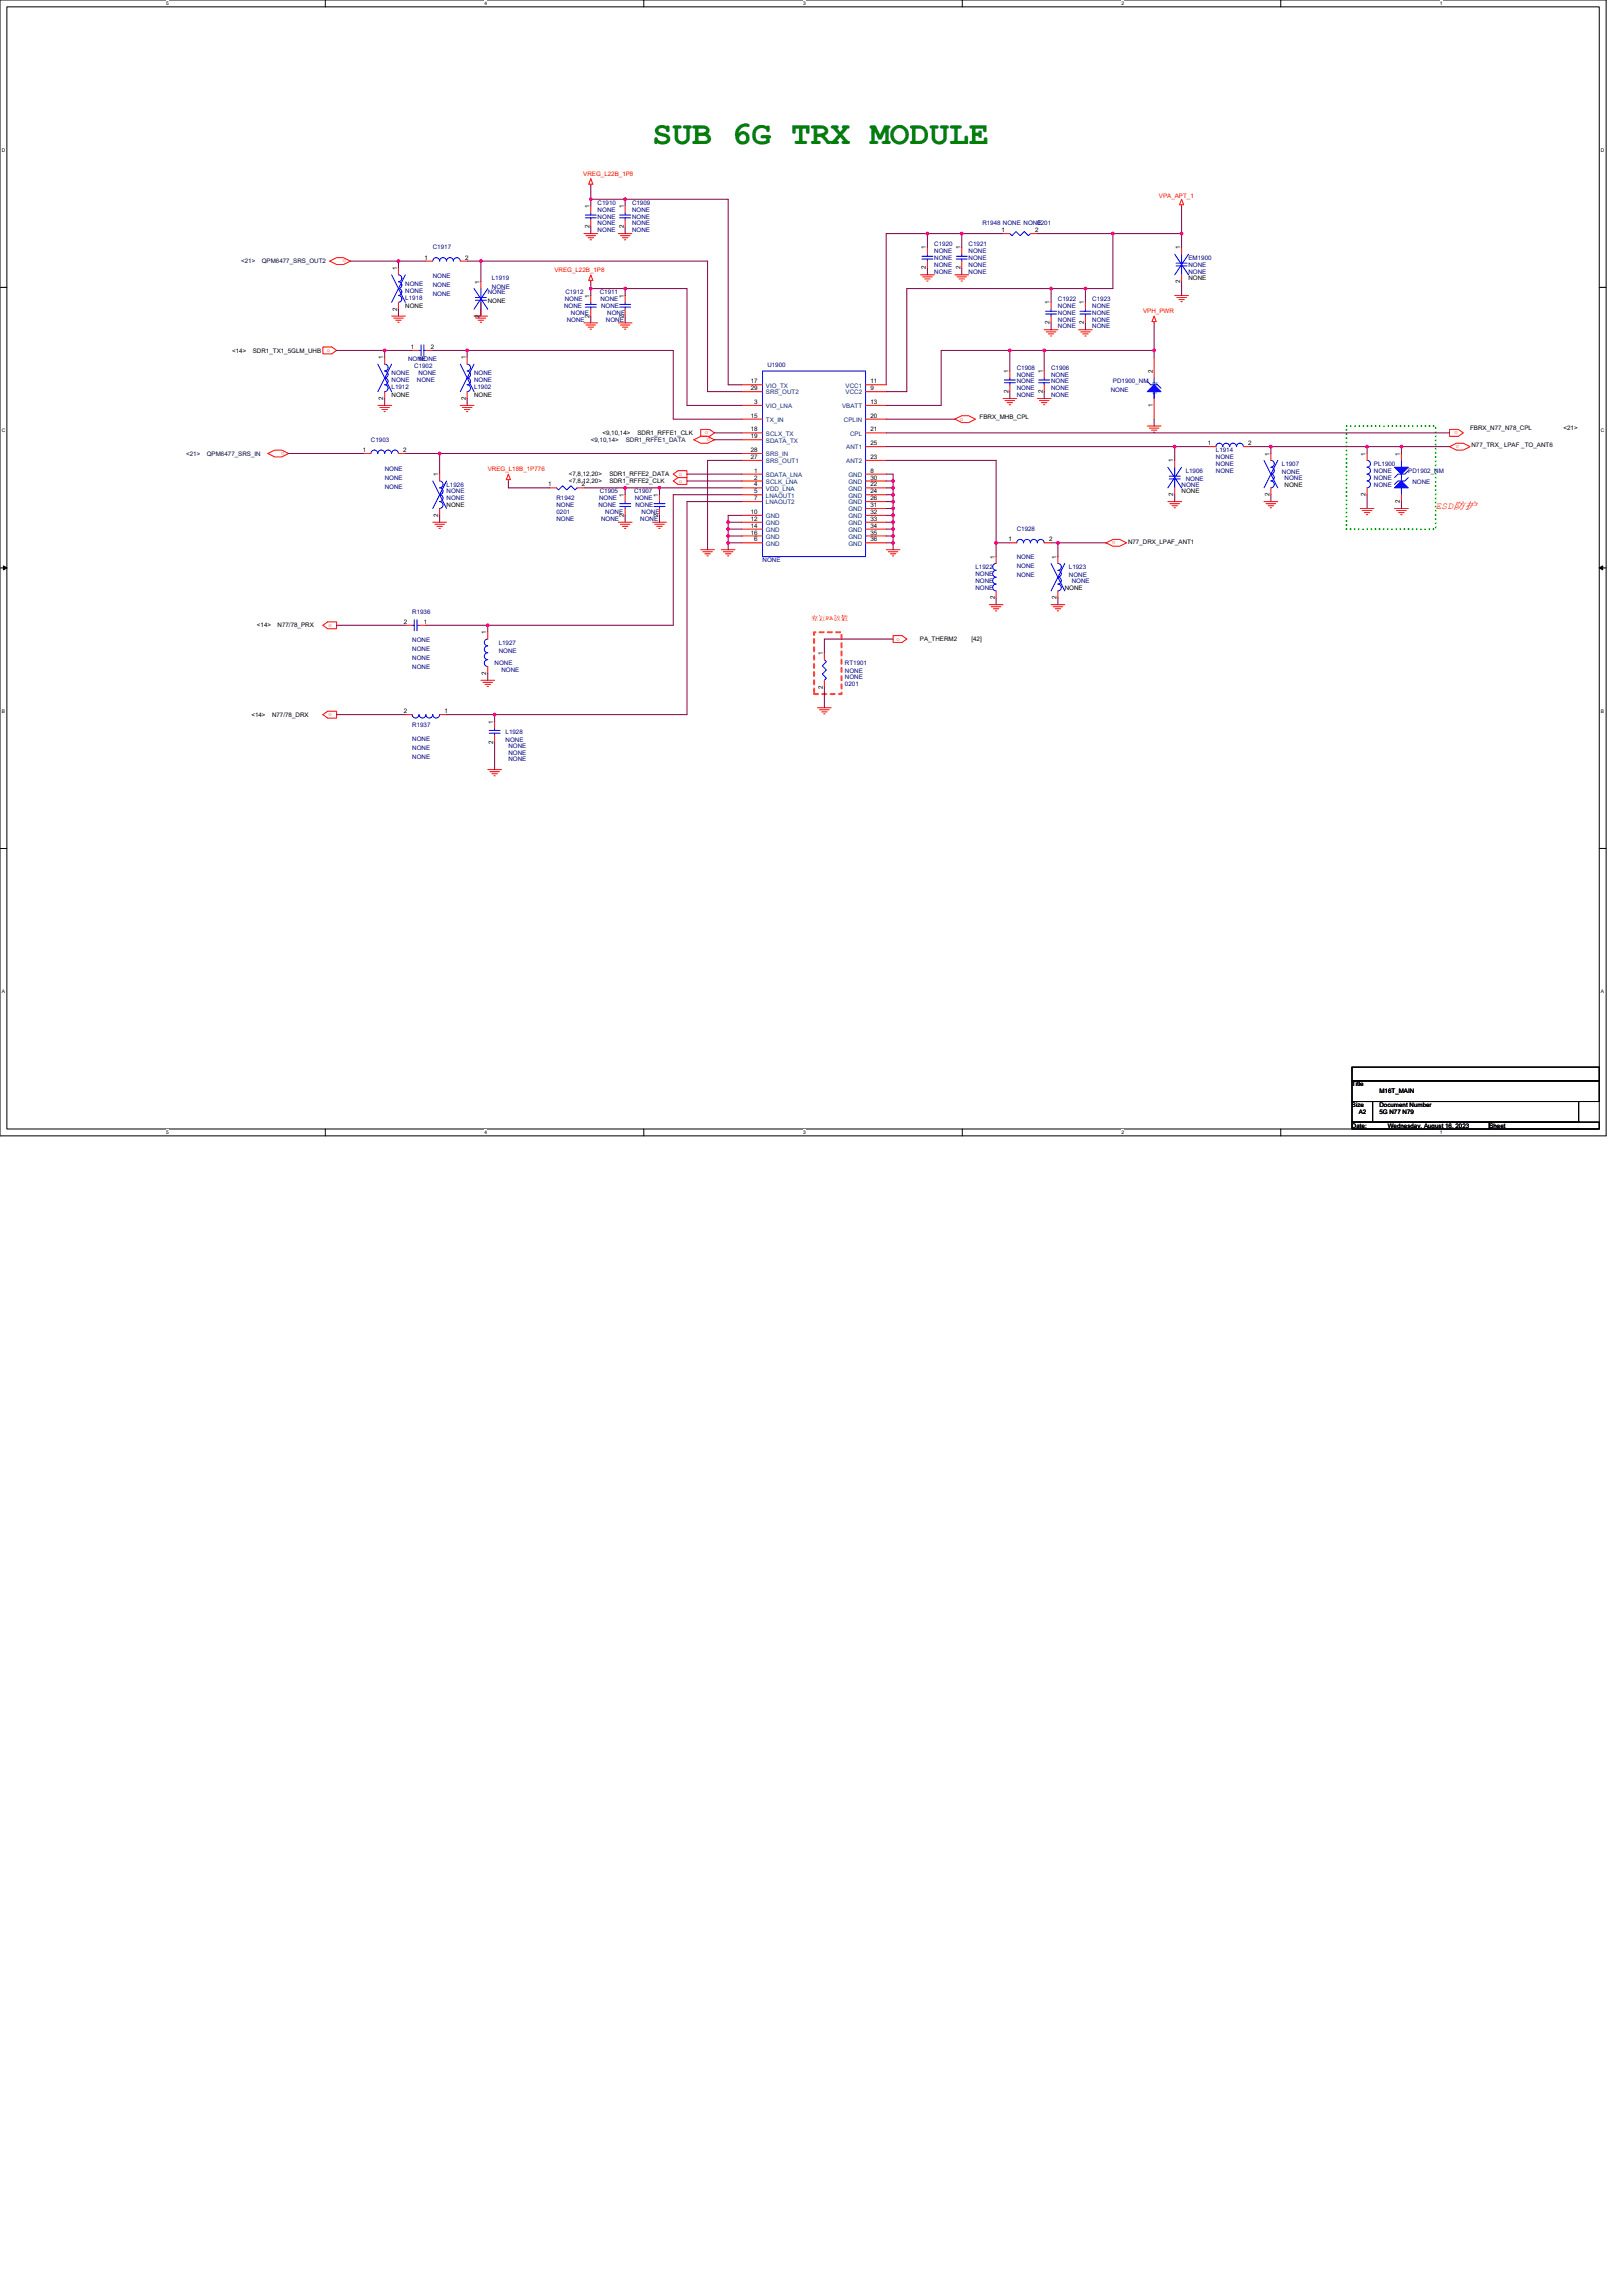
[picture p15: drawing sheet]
<svg xmlns="http://www.w3.org/2000/svg" width="210mm" height="297mm" viewBox="0 0 210 297" stroke-linecap="round" stroke-linejoin="round" font-family="sans-serif">
<defs><g id="words">
<text font-size="4.3" fill="#008000" x="84.5" y="18.7">SUB 6G TRX MODULE</text>
<text font-size="1.2" fill="#f00" x="185.8" y="65.9">ESD防防</text>
<g font-size=".8" fill="#f00">
<text x="75.5" y="22.8">VREG_L22B_1P8</text>
<text x="150" y="25.6">VPA_APT_1</text>
<text x="44.8" y="33.6" transform="rotate(-180 44.8 33.6)">o</text>
<text x="71.7" y="35.2">VREG_L22B_1P8</text>
<text x="147.9" y="40.5">VPH_PWR</text>
<text x="42.3" y="45.5">o</text>
<text x="36.8" y="58.4" transform="rotate(-180 36.8 58.4)">o</text>
<text x="91.2" y="56.2">o</text>
<text x="91.9" y="56.7" transform="rotate(-180 91.9 56.7)">o</text>
<text x="124.2" y="54.4">o</text>
<text x="188.6" y="55.8" transform="rotate(-180 188.6 55.8)">o</text>
<text x="188.8" y="57.6" transform="rotate(-180 188.8 57.6)">o</text>
<text x="63.1" y="61">VREG_L18B_1P776</text>
<text x="87.8" y="61.5">o</text>
<text x="87.8" y="62.4">o</text>
<text x="144.4" y="70" transform="rotate(-180 144.4 70)">o</text>
<text x="42.5" y="81.1">o</text>
<text x="116" y="82.9">o</text>
<text x="42.5" y="92.7">o</text>
</g>
<g font-size=".8">
<text x="76.3" y="29.5" transform="rotate(-90 76.3 29.5)">2</text>
<text x="76.3" y="26.9" transform="rotate(-90 76.3 26.9)">1</text>
<text x="80.7" y="29.5" transform="rotate(-90 80.7 29.5)">2</text>
<text x="80.7" y="26.9" transform="rotate(-90 80.7 26.9)">1</text>
<text x="51.4" y="34.9" transform="rotate(-90 51.4 34.9)">1</text>
<text x="54.9" y="33.6">1</text>
<text x="60.2" y="33.6">2</text>
<text x="119.8" y="34.9" transform="rotate(-90 119.8 34.9)">2</text>
<text x="119.8" y="32.3" transform="rotate(-90 119.8 32.3)">1</text>
<text x="124.3" y="34.9" transform="rotate(-90 124.3 34.9)">2</text>
<text x="124.3" y="32.3" transform="rotate(-90 124.3 32.3)">1</text>
<text x="129.6" y="30">1</text>
<text x="134" y="30">2</text>
<text x="152.7" y="32.3" transform="rotate(-90 152.7 32.3)">1</text>
<text x="51.4" y="40.2" transform="rotate(-90 51.4 40.2)">2</text>
<text x="52.5" y="39.8">NONE</text>
<text x="62" y="41.1" transform="rotate(-90 62 41.1)">2</text>
<text x="62" y="36.7" transform="rotate(-90 62 36.7)">1</text>
<text x="63.1" y="39.2">NONE</text>
<text x="76.3" y="41.1" transform="rotate(-90 76.3 41.1)">2</text>
<text x="76.3" y="38.5" transform="rotate(-90 76.3 38.5)">1</text>
<text x="80.7" y="41.1" transform="rotate(-90 80.7 41.1)">2</text>
<text x="80.7" y="38.5" transform="rotate(-90 80.7 38.5)">1</text>
<text x="135.8" y="42" transform="rotate(-90 135.8 42)">2</text>
<text x="135.8" y="39.4" transform="rotate(-90 135.8 39.4)">1</text>
<text x="140.3" y="42" transform="rotate(-90 140.3 42)">2</text>
<text x="140.3" y="39.4" transform="rotate(-90 140.3 39.4)">1</text>
<text x="152.7" y="36.6" transform="rotate(-90 152.7 36.6)">2</text>
<text x="153.8" y="36.3">NONE</text>
<text x="30" y="45.6">&lt;14&gt;</text>
<text x="32.7" y="45.6">SDR1_TX1_5GLM_UHB</text>
<text x="49.6" y="46.5" transform="rotate(-90 49.6 46.5)">1</text>
<text x="53.2" y="45.2">1</text>
<text x="55.7" y="45.2">2</text>
<text x="60.3" y="46.5" transform="rotate(-90 60.3 46.5)">1</text>
<text x="49.6" y="51.7" transform="rotate(-90 49.6 51.7)">2</text>
<text x="50.7" y="51.4">NONE</text>
<text x="60.3" y="51.7" transform="rotate(-90 60.3 51.7)">2</text>
<text x="61.3" y="51.4">NONE</text>
<text x="97.2" y="49.6">17</text>
<text x="97.2" y="50.5">29</text>
<text x="97.6" y="52.3">3</text>
<text x="112.6" y="50.5">9</text>
<text x="112.6" y="49.6">11</text>
<text x="112.6" y="52.3">13</text>
<text x="130.5" y="50.9" transform="rotate(-90 130.5 50.9)">2</text>
<text x="130.5" y="48.3" transform="rotate(-90 130.5 48.3)">1</text>
<text x="134.9" y="50.9" transform="rotate(-90 134.9 50.9)">2</text>
<text x="134.9" y="48.3" transform="rotate(-90 134.9 48.3)">1</text>
<text x="149.2" y="52.6" transform="rotate(-90 149.2 52.6)">1</text>
<text x="149.2" y="48.3" transform="rotate(-90 149.2 48.3)">2</text>
<text x="46.9" y="58.5">1</text>
<text x="52.2" y="58.5">2</text>
<text x="78" y="56.3">&lt;9,10,14&gt;</text>
<text x="82.5" y="56.3">SDR1_RFFE1_CLK</text>
<text x="97.2" y="54">15</text>
<text x="97.2" y="55.8">18</text>
<text x="97.2" y="56.7">19</text>
<text x="97.2" y="59.4">27</text>
<text x="97.2" y="58.5">28</text>
<text x="112.6" y="55.8">21</text>
<text x="112.6" y="59.4">23</text>
<text x="112.6" y="57.6">25</text>
<text x="112.6" y="54">20</text>
<text x="126.8" y="54.2">FBRX_MHB_CPL</text>
<text x="151.8" y="59.8" transform="rotate(-90 151.8 59.8)">1</text>
<text x="156.3" y="57.6">1</text>
<text x="161.5" y="57.6">2</text>
<text x="164.3" y="58.9" transform="rotate(-90 164.3 58.9)">1</text>
<text x="176.7" y="58.9" transform="rotate(-90 176.7 58.9)">1</text>
<text x="181.2" y="58.9" transform="rotate(-90 181.2 58.9)">1</text>
<text x="190.2" y="55.7">FBRX_N77_N78_CPL</text>
<text x="190.4" y="57.9">N77_TRX_ LPAF _TO_ANT6</text>
<text x="202.3" y="55.7">&lt;21&gt;</text>
<text x="56.7" y="61.6" transform="rotate(-90 56.7 61.6)">1</text>
<text x="57.8" y="65.6">NONE</text>
<text x="70.9" y="62.9">1</text>
<text x="73.6" y="61.6">&lt;7,8,12,20&gt;</text>
<text x="73.6" y="62.5">&lt;7,8,12,20&gt;</text>
<text x="75.3" y="62.9">2</text>
<text x="78.9" y="61.6">SDR1_RFFE2_DATA</text>
<text x="78.9" y="62.5">SDR1_RFFE2_CLK</text>
<text x="80.7" y="64.3" transform="rotate(-90 80.7 64.3)">1</text>
<text x="85.2" y="64.3" transform="rotate(-90 85.2 64.3)">1</text>
<text x="97.6" y="61.2">1</text>
<text x="97.6" y="62">2</text>
<text x="97.6" y="62.9">4</text>
<text x="97.6" y="63.8">5</text>
<text x="97.6" y="64.7">7</text>
<text x="112.6" y="61.2">8</text>
<text x="112.6" y="62">30</text>
<text x="112.6" y="65.6">31</text>
<text x="112.6" y="63.8">24</text>
<text x="112.6" y="64.7">26</text>
<text x="112.6" y="62.9">22</text>
<text x="151.8" y="64.2" transform="rotate(-90 151.8 64.2)">2</text>
<text x="152.9" y="63.8">NONE</text>
<text x="164.3" y="64.2" transform="rotate(-90 164.3 64.2)">2</text>
<text x="166.2" y="62.9">NONE</text>
<text x="176.7" y="64.2" transform="rotate(-90 176.7 64.2)">2</text>
<text x="181.2" y="65.1" transform="rotate(-90 181.2 65.1)">2</text>
<text x="56.7" y="66.9" transform="rotate(-90 56.7 66.9)">2</text>
<text x="80.7" y="66.9" transform="rotate(-90 80.7 66.9)">2</text>
<text x="85.2" y="66.9" transform="rotate(-90 85.2 66.9)">2</text>
<text x="97.2" y="67.4">12</text>
<text x="97.2" y="68.3">14</text>
<text x="97.2" y="69.2">16</text>
<text x="97.2" y="66.5">10</text>
<text x="97.6" y="70">6</text>
<text x="112.6" y="66.5">32</text>
<text x="112.6" y="67.4">33</text>
<text x="112.6" y="68.3">34</text>
<text x="112.6" y="69.2">35</text>
<text x="112.6" y="70">36</text>
<text x="130.5" y="70">1</text>
<text x="135.8" y="70">2</text>
<text x="146" y="70.3">N77_DRX_LPAF_ANT1</text>
<text x="128.7" y="77.5" transform="rotate(-90 128.7 77.5)">2</text>
<text x="128.7" y="72.3" transform="rotate(-90 128.7 72.3)">1</text>
<text x="136.7" y="77.5" transform="rotate(-90 136.7 77.5)">2</text>
<text x="136.7" y="72.3" transform="rotate(-90 136.7 72.3)">1</text>
<text x="137.8" y="76.3">NONE</text>
<text x="33.2" y="81.2">&lt;14&gt;</text>
<text x="35.9" y="81.2">N77/78_PRX</text>
<text x="52.3" y="80.7">2</text>
<text x="54.9" y="80.7">1</text>
<text x="62.9" y="82.1" transform="rotate(-90 62.9 82.1)">1</text>
<text x="119" y="82.9">PA_THERM2</text>
<text x="125.7" y="82.9">[42]</text>
<text x="62.9" y="87.3" transform="rotate(-90 62.9 87.3)">2</text>
<text x="106.5" y="89.1" transform="rotate(-90 106.5 89.1)">2</text>
<text x="106.5" y="84.7" transform="rotate(-90 106.5 84.7)">1</text>
<text x="32.5" y="92.7">&lt;14&gt;</text>
<text x="35.2" y="92.7">N77/78_DRX</text>
<text x="52.3" y="92.3">2</text>
<text x="57.5" y="92.3">1</text>
<text x="63.8" y="93.6" transform="rotate(-90 63.8 93.6)">1</text>
<text x="63.8" y="96.2" transform="rotate(-90 63.8 96.2)">2</text>
<text x="175" y="140.6">Title</text>
<text x="175" y="143.2">Size</text>
<text x="178.5" y="143.2">Document Number</text>
<text x="178.5" y="141.4">M16T_MAIN</text>
<text x="175" y="145.9">Date:</text>
<text x="175.8" y="144.1">A2</text>
<text x="178.5" y="144.1">5G N77 N79</text>
<text x="179.6" y="145.9">Wednesday, August 16, 2023</text>
<text x="192.7" y="145.9">Sheet</text>
</g>
<g font-size=".8" fill="#000080">
<text x="77.3" y="26.5">C1910</text>
<text x="77.3" y="27.4">NONE</text>
<text x="77.3" y="29.2">NONE</text>
<text x="77.3" y="28.3">NONE</text>
<text x="81.8" y="26.5">C1909</text>
<text x="81.8" y="27.4">NONE</text>
<text x="81.8" y="28.3">NONE</text>
<text x="81.8" y="29.2">NONE</text>
<text x="127.1" y="29.2">R1948 NONE NONE</text>
<text x="134.2" y="29.2">0201</text>
<text x="56" y="32.3">C1917</text>
<text x="56" y="35.9">NONE</text>
<text x="77.3" y="30.1">NONE</text>
<text x="81.8" y="30.1">NONE</text>
<text x="120.9" y="31.8">C1920</text>
<text x="120.9" y="32.7">NONE</text>
<text x="120.9" y="33.6">NONE</text>
<text x="120.9" y="34.5">NONE</text>
<text x="120.9" y="35.4">NONE</text>
<text x="125.4" y="31.8">C1921</text>
<text x="125.4" y="32.7">NONE</text>
<text x="125.4" y="35.4">NONE</text>
<text x="125.4" y="34.5">NONE</text>
<text x="125.4" y="33.6">NONE</text>
<text x="153.8" y="33.6">EM1900</text>
<text x="153.8" y="34.5">NONE</text>
<text x="153.8" y="35.4">NONE</text>
<text x="52.5" y="38.8">L1918</text>
<text x="52.5" y="37.9">NONE</text>
<text x="52.5" y="37">NONE</text>
<text x="56" y="37.1">NONE</text>
<text x="56" y="38.2">NONE</text>
<text x="63.1" y="38.1">NONE</text>
<text x="63.7" y="36.3">L1919</text>
<text x="63.7" y="37.3">NONE</text>
<text x="73" y="39.8">NONE</text>
<text x="73.1" y="38.9">NONE</text>
<text x="73.2" y="38.1">C1912</text>
<text x="73.3" y="41.6">NONE</text>
<text x="73.9" y="40.7">NONE</text>
<text x="77.6" y="38.1">C1911</text>
<text x="77.7" y="38.9">NONE</text>
<text x="77.8" y="39.8">NONE</text>
<text x="78.4" y="41.6">NONE</text>
<text x="78.6" y="40.7">NONE</text>
<text x="136.9" y="38.9">C1922</text>
<text x="136.9" y="39.8">NONE</text>
<text x="136.9" y="40.7">NONE</text>
<text x="136.9" y="41.6">NONE</text>
<text x="141.4" y="38.9">C1923</text>
<text x="141.4" y="39.8">NONE</text>
<text x="141.4" y="41.6">NONE</text>
<text x="141.4" y="40.7">NONE</text>
<text x="52.8" y="46.8">NONE</text>
<text x="53.6" y="47.7">C1902</text>
<text x="54.2" y="46.8">NONE</text>
<text x="99.3" y="47.5">U1900</text>
<text x="131.6" y="47.8">C1908</text>
<text x="136" y="47.8">C1906</text>
<text x="136.9" y="42.5">NONE</text>
<text x="141.4" y="42.5">NONE</text>
<text x="50.7" y="50.3">L1912</text>
<text x="50.7" y="49.4">NONE</text>
<text x="50.7" y="48.5">NONE</text>
<text x="54" y="49.4">NONE</text>
<text x="54.1" y="48.5">NONE</text>
<text x="61.3" y="50.3">L1902</text>
<text x="61.3" y="49.4">NONE</text>
<text x="61.3" y="48.5">NONE</text>
<text x="131.6" y="48.7">NONE</text>
<text x="131.6" y="49.6">NONE</text>
<text x="131.6" y="50.5">NONE</text>
<text x="131.6" y="51.4">NONE</text>
<text x="136" y="48.7">NONE</text>
<text x="136" y="51.4">NONE</text>
<text x="136" y="50.5">NONE</text>
<text x="136" y="49.6">NONE</text>
<text x="143.8" y="50.7">NONE</text>
<text x="144" y="49.6">PD1900_NM</text>
<text x="48" y="57.2">C1903</text>
<text x="157.4" y="58.5">L1914</text>
<text x="157.4" y="59.4">NONE</text>
<text x="49.8" y="60.9">NONE</text>
<text x="49.8" y="62.1">NONE</text>
<text x="49.8" y="63.2">NONE</text>
<text x="57.8" y="62.9">L1926</text>
<text x="57.8" y="63.8">NONE</text>
<text x="57.8" y="64.7">NONE</text>
<text x="72" y="64.7">R1942</text>
<text x="72" y="65.6">NONE</text>
<text x="77.4" y="65.6">NONE</text>
<text x="77.5" y="64.7">NONE</text>
<text x="77.6" y="63.8">C1905</text>
<text x="82.1" y="63.8">C1907</text>
<text x="82.1" y="64.7">NONE</text>
<text x="82.2" y="65.6">NONE</text>
<text x="152.9" y="62.9">NONE</text>
<text x="153.4" y="61.2">L1906</text>
<text x="153.4" y="62.2">NONE</text>
<text x="157.4" y="60.3">NONE</text>
<text x="157.4" y="61.2">NONE</text>
<text x="165.9" y="60.3">L1907</text>
<text x="165.9" y="61.3">NONE</text>
<text x="166.2" y="62.1">NONE</text>
<text x="177.8" y="60.3">PL1900</text>
<text x="177.8" y="61.2">NONE</text>
<text x="177.8" y="62.1">NONE</text>
<text x="177.8" y="62.9">NONE</text>
<text x="182.2" y="61.2">PD1902_NM</text>
<text x="182.8" y="62.6">NONE</text>
<text x="72" y="67.4">NONE</text>
<text x="72" y="66.5">0201</text>
<text x="77.8" y="67.4">NONE</text>
<text x="78.3" y="66.5">NONE</text>
<text x="82.9" y="67.4">NONE</text>
<text x="83" y="66.5">NONE</text>
<text x="131.6" y="68.7">C1928</text>
<text x="98.7" y="72.7">NONE</text>
<text x="126.2" y="73.6">L1922</text>
<text x="126.2" y="74.5">NONE</text>
<text x="126.2" y="75.4">NONE</text>
<text x="126.2" y="76.3">NONE</text>
<text x="131.6" y="72.4">NONE</text>
<text x="131.6" y="73.5">NONE</text>
<text x="131.6" y="74.7">NONE</text>
<text x="138.3" y="73.6">L1923</text>
<text x="138.3" y="74.7">NONE</text>
<text x="138.7" y="75.4">NONE</text>
<text x="53.3" y="79.4">R1936</text>
<text x="53.3" y="83">NONE</text>
<text x="64.5" y="83.4">L1927</text>
<text x="53.3" y="84.2">NONE</text>
<text x="53.3" y="85.3">NONE</text>
<text x="53.3" y="86.5">NONE</text>
<text x="64" y="86.1">NONE</text>
<text x="64.5" y="84.5">NONE</text>
<text x="64.9" y="86.9">NONE</text>
<text x="109.3" y="86.1">RT1901</text>
<text x="109.3" y="87.1">NONE</text>
<text x="109.3" y="87.8">NONE</text>
<text x="109.3" y="88.7">0201</text>
<text x="53.3" y="94.1">R1937</text>
<text x="53.3" y="95.8">NONE</text>
<text x="65.4" y="94.9">L1928</text>
<text x="53.3" y="97">NONE</text>
<text x="53.3" y="98.2">NONE</text>
<text x="65.4" y="96">NONE</text>
<text x="65.8" y="97.6">NONE</text>
<text x="65.8" y="98.5">NONE</text>
<text x="65.8" y="96.7">NONE</text>
</g>
<g font-size=".8" fill="#000040">
<text x="31.2" y="34.1">&lt;21&gt;</text>
<text x="33.9" y="34.1">QPM6477_SRS_OUT2</text>
<text x="24.1" y="58.9">&lt;21&gt;</text>
<text x="26.8" y="58.9">QPM6477_SRS_IN</text>
<text x="76.5" y="57.2">&lt;9,10,14&gt;</text>
<text x="81" y="57.2">SDR1_RFFE1_DATA</text>
</g>
<g font-size=".8" fill="#004080">
<text x="99.1" y="52.8">VIO_LNA</text>
<text x="99.1" y="50.1">VIO_TX</text>
<text x="99.1" y="51">SRS_OUT2</text>
<text x="109" y="52.8">VBATT</text>
<text x="109.4" y="51">VCC2</text>
<text x="109.4" y="50.1">VCC1</text>
<text x="149.7" y="51.1" transform="rotate(-90 149.7 51.1)">1</text>
<text x="149.7" y="49.8" transform="rotate(-90 149.7 49.8)">2</text>
<text x="99.1" y="54.6">TX_IN</text>
<text x="99.1" y="56.4">SCLX_TX</text>
<text x="99.1" y="57.3">SDATA_TX</text>
<text x="99.1" y="59.9">SRS_OUT1</text>
<text x="99.1" y="59">SRS_IN</text>
<text x="109.2" y="54.6">CPLIN</text>
<text x="109.5" y="59.9">ANT2</text>
<text x="109.5" y="58.1">ANT1</text>
<text x="110" y="56.4">CPL</text>
<text x="99.1" y="61.7">SDATA_LNA</text>
<text x="99.1" y="62.6">SCLK_LNA</text>
<text x="99.1" y="63.5">VDD_LNA</text>
<text x="99.1" y="64.4">LNAOUT1</text>
<text x="99.1" y="65.3">LNAOUT2</text>
<text x="109.8" y="61.7">GND</text>
<text x="109.8" y="62.6">GND</text>
<text x="109.8" y="64.4">GND</text>
<text x="109.8" y="65.3">GND</text>
<text x="109.8" y="63.5">GND</text>
<text x="99.1" y="67.9">GND</text>
<text x="99.1" y="68.8">GND</text>
<text x="99.1" y="69.7">GND</text>
<text x="99.1" y="70.6">GND</text>
<text x="99.1" y="67">GND</text>
<text x="109.8" y="66.1">GND</text>
<text x="109.8" y="67">GND</text>
<text x="109.8" y="67.9">GND</text>
<text x="109.8" y="68.8">GND</text>
<text x="109.8" y="69.7">GND</text>
<text x="109.8" y="70.6">GND</text>
</g>
<text font-size=".8" fill="#ff8000" x="104.9" y="80.3">靠靠PA引放</text>
<g font-size=".6">
<text x="21.5" y=".7">5</text>
<text x="62.7" y=".7">4</text>
<text x="103.9" y=".7">3</text>
<text x="145.1" y=".7">2</text>
<text x="186.3" y=".7">1</text>
<text x=".2" y="19.6">D</text>
<text x="207.2" y="19.6">D</text>
<text x=".2" y="55.9">C</text>
<text x="207.2" y="55.9">C</text>
<text x=".2" y="92.2">B</text>
<text x="207.2" y="92.2">B</text>
<text x=".2" y="128.5">A</text>
<text x="207.2" y="128.5">A</text>
<text x="21.5" y="146.7">5</text>
<text x="62.7" y="146.7">4</text>
<text x="103.9" y="146.7">3</text>
<text x="145.1" y="146.7">2</text>
<text x="186.3" y="146.7">1</text>
</g>
</g></defs>
<path d="M207.8 0h-207.8v147h207.8v-147M.9 .9h206.1v145.2h-206.1z" fill="none" stroke="#000" stroke-width=".13"/>
<g fill="#fff">
<path d="M21.5 .1h.4v.7h-.4z"/>
<path d="M21.5 146.2h.4v.7h-.4z"/>
</g>
<path d="M42.1 0v.9M42.1 146.1v.9" fill="none" stroke="#000" stroke-width=".13"/>
<g fill="#fff">
<path d="M62.7 .1h.4v.7h-.4z"/>
<path d="M62.7 146.2h.4v.7h-.4z"/>
</g>
<path d="M83.3 0v.9M83.3 146.1v.9" fill="none" stroke="#000" stroke-width=".13"/>
<g fill="#fff">
<path d="M103.9 .1h.4v.7h-.4z"/>
<path d="M103.9 146.2h.4v.7h-.4z"/>
</g>
<path d="M124.5 0v.9M124.5 146.1v.9" fill="none" stroke="#000" stroke-width=".13"/>
<g fill="#fff">
<path d="M145.1 .1h.4v.7h-.4z"/>
<path d="M145.1 146.2h.4v.7h-.4z"/>
</g>
<path d="M165.7 0v.9M165.7 146.1v.9" fill="none" stroke="#000" stroke-width=".13"/>
<g fill="#fff">
<path d="M186.3 .1h.4v.7h-.4z"/>
<path d="M186.3 146.2h.4v.7h-.4z"/>
<path d="M.2 19h.5v.7h-.5z"/>
<path d="M207.2 19h.4v.7h-.4z"/>
<path d="M.2 55.3h.5v.7h-.5z"/>
<path d="M207.2 55.3h.4v.7h-.4z"/>
</g>
<path d="M0 37.2h.9M207 37.2h.8" fill="none" stroke="#000" stroke-width=".13"/>
<g fill="#fff">
<path d="M.2 91.6h.4v.7h-.4z"/>
<path d="M207.2 91.6h.4v.7h-.4z"/>
</g>
<path d="M0 73.5h.9M.4 73.2l.5 .3-.5 .2zM207 73.5l.4-.3v.5zM207 73.5h.8" fill="none" stroke="#000" stroke-width=".13"/>
<path d="M.4 73.2l.5 .3-.5 .2zM207 73.5l.4-.3v.5z" fill="#000"/>
<g fill="#fff">
<path d="M.2 127.9h.4v.7h-.4z"/>
<path d="M207.2 127.9h.4v.7h-.4z"/>
</g>
<path d="M0 109.8h.9M207 109.8h.8M175 138.1h32v1.7h-32zM175 139.8h32v2.7h-32zM175 142.5h2.6v2.7h-2.6zM175 145.2h17.7v.9h-17.7zM177.6 142.5h26.7v2.7h-26.7zM192.7 145.2h14.3v.9h-14.3z" fill="none" stroke="#000" stroke-width=".13"/>
<path d="M105.3 81.8h3.6v8h-3.6z" fill="none" stroke="#ff8000" stroke-width=".27" stroke-dasharray=".5 .5"/>
<path d="M174.2 55.1h11.6v13.4h-11.6z" fill="none" stroke="#0f0" stroke-width=".27" stroke-dasharray="0 .5"/>
<g fill="none" stroke="#f00" stroke-width=".13">
<path d="M42.7 33.8l.9-.5h.9l.8 .5-.8 .4h-.9zM75.6 30.2h1.7M75.8 30.5h1.3M76.1 30.8h.7M76.4 31h.1M76.5 23.1l.2 .7h-.5zM76.5 23.8v.2M76.5 36.3v.1M76.5 35.6l.2 .7h-.5zM80 30.2h1.8M80.3 30.5h1.2M80.5 30.8h.8"/>
<path d="M80.8 31h.2M119.1 35.6h1.8M119.4 35.8h1.2M119.7 36.1h.7M119.9 36.4h.2M123.6 35.6h1.8M123.8 35.8h1.3M124.1 36.1h.7M124.4 36.4h.2M140.5 39.1v.9M152 38.2h1.8M152.3 38.5h1.2"/>
<path d="M152.6 38.8h.7M152.8 39h.2M152.9 25.8l.3 .7h-.6zM152.9 26.5v.2M34.7 58.7l.9-.5h.8l.9 .5-.9 .4h-.8zM41.8 44.9h1.1l.7 .4-.7 .5h-1.1zM48.9 52.4h1.8M49.2 52.7h1.2M49.4 53h.7M49.7 53.2h.2M49.8 46.2v.9M49.8 50.7v.9"/>
<path d="M50.7 40.9h1.8M50.9 41.2h1.3M51.2 41.4h.7M51.5 41.7h.2M59.6 52.4h1.7M59.8 52.7h1.3M60.1 53h.7M60.4 53.2h.1M60.5 46.2v.9M60.5 50.7v.9M61.3 40.9h1.8M61.6 41.2h1.3"/>
<path d="M61.9 41.4h.7M62.1 41.7h.2M75.6 41.8h1.7M75.8 42h1.3M76.1 42.3h.7M76.4 42.6h.1M80 41.8h1.8M80.3 42h1.2M80.5 42.3h.8M80.8 42.6h.2M89.8 56.9l.9-.5h.9l.9 .5-.9 .4h-.9zM90.7 55.6h1.1l.7 .4-.7 .4h-1.1z"/>
<path d="M123.6 54.2l.9-.4h.9l.8 .4-.8 .5h-.9zM129.8 51.6h1.8M130.1 51.8h1.2M130.3 52.1h.7M130.6 52.4h.2M134.2 51.6h1.8M134.5 51.8h1.3M134.8 52.1h.7M135 52.4h.2M135.1 42.7h1.8M135.4 42.9h1.2M135.7 43.2h.7"/>
<path d="M135.9 43.5h.2M139.6 42.7h1.8M139.8 42.9h1.3M140.1 43.2h.7M140.4 43.5h.2M140.5 40.9v.9M148.5 55.1h1.7M148.7 55.4h1.3M149 55.6h.7M149.3 55.9h.1M149.4 40.9l.2 .7h-.5zM149.4 41.6v.2"/>
<path d="M164.5 58.7v.9M176.9 58.7v.9M187.6 55.6h1.1l.7 .4-.7 .4h-1.1zM187.6 57.8l.9-.5h.9l.8 .5-.8 .4h-.9zM56 67.6h1.8M56.3 67.8h1.2M56.5 68.1h.8M56.8 68.4h.2M65.8 61.3l.3 .8h-.6zM65.8 62.1v.1M80 67.6h1.8M80.3 67.8h1.2"/>
<path d="M80.5 68.1h.8M80.8 68.4h.2M80.9 64v.9M80.9 65.8v.9M84.5 67.6h1.7M84.7 67.8h1.3M85 68.1h.7M85.3 68.4h.1M85.3 64v.9M85.3 65.8v.9M87.1 61.3l.6-.4h1.2v.9h-1.2zM87.1 62.2l.6-.4h1.2v.9h-1.2z"/>
<path d="M90.7 71.1h1.8M90.9 71.4h1.3M91.2 71.7h.7M91.5 71.9h.2M93.3 71.1h1.8M93.6 71.4h1.3M93.9 71.7h.7M94.1 71.9h.2M114.7 71.1h1.8M114.9 71.4h1.3M115.2 71.7h.7M115.5 71.9h.2"/>
<path d="M128 78.2h1.8M128.3 78.5h1.2M128.6 78.8h.7M128.8 79h.2M128.9 72v.9M128.9 76.5v.8M136 78.2h1.8M136.3 78.5h1.2M136.6 78.8h.7M136.8 79h.2M136.9 72v.9M136.9 76.5v.8"/>
<path d="M143.1 70.2l.9-.4h.9l.9 .4-.9 .5h-.9zM151.1 64.9h1.8M151.4 65.2h1.2M151.7 65.4h.7M151.9 65.7h.2M163.6 64.9h1.8M163.8 65.2h1.3M164.1 65.4h.7M164.4 65.7h.2M164.5 63.1v.9M176 65.8h1.8M176.3 66h1.2"/>
<path d="M176.6 66.3h.7M176.8 66.6h.2M176.9 63.1v.9M180.5 65.8h1.7M180.7 66h1.3M181 66.3h.7M181.3 66.6h.1M41.8 80.9l.6-.4h1.2v.8h-1.2zM41.8 92.5l.6-.5h1.2v.9h-1.2zM62.2 88h1.8M62.5 88.3h1.2M62.8 88.5h.7"/>
<path d="M63 88.8h.2M63.1 99.6h1.8M63.4 99.8h1.2M105.8 91.6h1.8M106.1 91.8h1.2M106.3 92.1h.7M106.6 92.4h.2M115.6 82.2h1.1l.6 .5-.6 .4h-1.1zM63.7 100.1h.7M63.9 100.4h.2"/>
</g>
<g fill="none" stroke="#00f" stroke-width=".13">
<path d="M48.9 47.1l1.8 3.6M49.8 47.1a.44 .44 0 0 1 .4 .5 .44 .44 0 0 1-.4 .4 .44 .44 0 0 1 .4 .4 .44 .44 0 0 1-.4 .5 .44 .44 0 0 1 .4 .4 .44 .44 0 0 1-.4 .5M49.8 49.8a.44 .44 0 0 1 .4 .4 .44 .44 0 0 1-.4 .5M50.7 47.1l-1.8 3.6M59.6 47.1l1.7 3.6M60.5 47.1a.44 .44 0 0 1 .4 .5 .44 .44 0 0 1-.4 .4 .44 .44 0 0 1 .4 .4 .44 .44 0 0 1-.4 .5 .44 .44 0 0 1 .4 .4 .44 .44 0 0 1-.4 .5M60.5 49.8a.44 .44 0 0 1 .4 .4 .44 .44 0 0 1-.4 .5M61.3 47.1l-1.7 3.6M139.8 40.3h1.4M139.8 40.6h1.4M140.5 40v.3M140.5 40.6v.3"/>
<path d="M163.6 59.6l1.8 3.5M164.5 59.6a.44 .44 0 0 1 .4 .4 .44 .44 0 0 1-.4 .4 .44 .44 0 0 1 .4 .5 .44 .44 0 0 1-.4 .4 .44 .44 0 0 1 .4 .5 .44 .44 0 0 1-.4 .4 .44 .44 0 0 1 .4 .5 .44 .44 0 0 1-.4 .4M165.4 59.6l-1.8 3.5M176.9 59.6a.44 .44 0 0 1 .5 .4 .44 .44 0 0 1-.5 .4 .44 .44 0 0 1 .5 .5 .44 .44 0 0 1-.5 .4 .44 .44 0 0 1 .5 .5 .44 .44 0 0 1-.5 .4 .44 .44 0 0 1 .5 .5 .44 .44 0 0 1-.5 .4M80.2 65.2h1.4M80.2 65.5h1.4M80.9 64.9v.3M80.9 65.5v.3M84.6 65.2h1.5M84.6 65.5h1.5M85.3 64.9v.3M85.3 65.5v.3"/>
<path d="M128.9 72.9a.44 .44 0 0 0-.4 .4 .44 .44 0 0 0 .4 .5M128.9 73.8a.44 .44 0 0 0-.4 .4 .44 .44 0 0 0 .4 .5 .44 .44 0 0 0-.4 .4 .44 .44 0 0 0 .4 .5M128.9 75.6a.44 .44 0 0 0-.4 .4 .44 .44 0 0 0 .4 .4M136 72.9l1.8 3.6M136.9 72.9a.44 .44 0 0 1 .4 .4 .44 .44 0 0 1-.4 .5M136.9 73.8a.44 .44 0 0 1 .4 .4 .44 .44 0 0 1-.4 .5 .44 .44 0 0 1 .4 .4 .44 .44 0 0 1-.4 .5M136.9 75.6a.44 .44 0 0 1 .4 .4 .44 .44 0 0 1-.4 .4M137.8 72.9l-1.8 3.6"/>
</g>
<path d="M149.4 49.8l.8 .9h-1.7z" fill="#00f"/>
<g fill="none" stroke="#00f" stroke-width=".13">
<path d="M50.7 35.6l1.8 3.5M51.6 35.6a.44 .44 0 0 1 .4 .4 .44 .44 0 0 1-.4 .4M51.6 36.4a.44 .44 0 0 1 .4 .5 .44 .44 0 0 1-.4 .4 .44 .44 0 0 1 .4 .5 .44 .44 0 0 1-.4 .4 .44 .44 0 0 1 .4 .5 .44 .44 0 0 1-.4 .4M52.5 35.6l-1.8 3.5M75.7 27.8h1.5M75.7 28.2h1.5M76.5 27.6v.2M76.5 28.2v.2M80.2 27.8h1.4M80.2 28.2h1.4M80.9 27.6v.2M80.9 28.2v.2"/>
<path d="M119.3 33.2h1.4M119.3 33.5h1.4M120 32.9v.3M120 33.5v.3M152 32.9l1.8 2.7M152.2 34h1.4M152.2 34.4h1.4M152.9 32.9v1.1M152.9 34.4v1.2M153.8 32.9l-1.8 2.7M48 58.7a.44 .44 0 0 1 .4-.5 .44 .44 0 0 1 .5 .5 .44 .44 0 0 1 .4-.5 .44 .44 0 0 1 .5 .5 .44 .44 0 0 1 .4-.5 .44 .44 0 0 1 .5 .5 .44 .44 0 0 1 .4-.5 .44 .44 0 0 1 .5 .5M54.2 45.3h.3"/>
<path d="M54.5 44.6v1.4M54.9 44.6v1.4M54.9 45.3h.2M134.4 49.2h1.4M134.4 49.5h1.4M135.1 48.9v.3M135.1 49.5v.3M148.5 49.3l.4 .5h.9l.4 .4M149.4 49.8l.8 .9h-1.7zM149.4 48.9v.9M149.4 50.7v.9M56 62.2l1.8 3.6"/>
<path d="M56.9 62.2a.44 .44 0 0 1 .4 .5 .44 .44 0 0 1-.4 .4 .44 .44 0 0 1 .4 .5 .44 .44 0 0 1-.4 .4 .44 .44 0 0 1 .4 .4 .44 .44 0 0 1-.4 .5 .44 .44 0 0 1 .4 .4 .44 .44 0 0 1-.4 .5M57.8 62.2l-1.8 3.6M131.6 70.2a.44 .44 0 0 1 .4-.4 .44 .44 0 0 1 .5 .4 .44 .44 0 0 1 .4-.4 .44 .44 0 0 1 .4 .4 .44 .44 0 0 1 .5-.4 .44 .44 0 0 1 .4 .4 .44 .44 0 0 1 .5-.4 .44 .44 0 0 1 .4 .4M63.1 82.7a.44 .44 0 0 0-.4 .4 .44 .44 0 0 0 .4 .5 .44 .44 0 0 0-.4 .4 .44 .44 0 0 0 .4 .4 .45 .45 0 0 0-.4 .5 .45 .45 0 0 0 .4 .4 .44 .44 0 0 0-.4 .5 .44 .44 0 0 0 .4 .4"/>
</g>
<g fill="none" stroke="#f00" stroke-width=".13">
<path d="M51.6 34.7v.9M51.6 39.1v.9M76.5 26.7v.9M76.5 28.4v.9M80.9 26.7v.9M80.9 28.4v.9M120 32v.9M120 33.8v.9M152.9 32v.9M152.9 35.6v.8M47.1 58.7h.9M51.6 58.7h.9"/>
<path d="M53.3 45.3h.9M55.1 45.3h.9M135.1 48v.9M135.1 49.8v.9M149.4 46.2v2.7M149.4 51.6v2.6M56.9 61.3v.9M56.9 65.8v.9M130.7 70.2h.9M135.1 70.2h.9M63.1 81.8v.9M63.1 86.2v.9"/>
</g>
<path d="M180.5 60.4h1.7l-.8 .9z" fill="#00f"/>
<path d="M181.4 59.6v.8M180.5 60.4h1.7l-.8 .9zM181.4 61.3v.9M182.2 60.9l-.4 .4h-.9l-.4 .5" fill="none" stroke="#00f" stroke-width=".13"/>
<path d="M180.5 63.1l.9-.9 .8 .9z" fill="#00f"/>
<g fill="none" stroke="#00f" stroke-width=".13">
<path d="M56 33.8a.44 .44 0 0 1 .4-.5 .44 .44 0 0 1 .5 .5M56.9 33.8a.44 .44 0 0 1 .4-.5 .44 .44 0 0 1 .5 .5 .44 .44 0 0 1 .4-.5 .44 .44 0 0 1 .5 .5M58.7 33.8a.44 .44 0 0 1 .4-.5 .44 .44 0 0 1 .5 .5M61.3 37.3l1.8 2.7M61.5 38.5h1.4M61.5 38.8h1.4M62.2 37.3v1.2M62.2 38.8v1.2M63.1 37.3l-1.8 2.7M75.7 39.4h1.5M75.7 39.7h1.5M76.5 39.1v.3"/>
<path d="M76.5 39.7v.3M80.2 39.4h1.4M80.2 39.7h1.4M80.9 39.1v.3M80.9 39.7v.3M123.8 33.2h1.4M123.8 33.5h1.4M124.5 32.9v.3M124.5 33.5v.3M130.7 30.2l.3 .3 .5-.5 .5 .5 .6-.5 .5 .5 .3-.3M98.7 48h13.3v24h-13.3zM130 49.2h1.4"/>
<path d="M130 49.5h1.4M130.7 48.9v.3M130.7 49.5v.3M135.3 40.3h1.4M135.3 40.6h1.4M136 40v.3M136 40.6v.3M160.9 57.8a.44 .44 0 0 0-.4-.5 .44 .44 0 0 0-.5 .5 .44 .44 0 0 0-.4-.5 .44 .44 0 0 0-.5 .5 .44 .44 0 0 0-.4-.5 .44 .44 0 0 0-.5 .5 .44 .44 0 0 0-.4-.5 .44 .44 0 0 0-.4 .5M72 63.1l.3 .3 .5-.5 .5 .5 .6-.5 .5 .5 .3-.3M151.1 60.4l1.8 2.7M151.3 61.6h1.4M151.3 62h1.4"/>
<path d="M152 60.4v1.2M152 62v1.1M152.9 60.4l-1.8 2.7M180.5 63.1l.9-.9 .8 .9zM181.4 63.1v.9M182.2 61.8l-.4 .4h-.9l-.4 .5M53.3 92.5a.44 .44 0 0 0 .5 .4 .44 .44 0 0 0 .4-.4 .44 .44 0 0 0 .5 .4 .44 .44 0 0 0 .4-.4M53.3 80.9h.3M53.6 80.2v1.4M54 80.2v1.4M54 80.9h.2M55.1 92.5a.44 .44 0 0 0 .5 .4 .44 .44 0 0 0 .4-.4 .44 .44 0 0 0 .4 .4 .44 .44 0 0 0 .5-.4"/>
<path d="M63.3 94.5h1.4M63.3 94.9h1.4M64 94.2v.3M64 94.9v.2M106.7 85.3l.2 .3-.5 .5 .5 .6-.5 .5 .5 .5-.2 .3"/>
</g>
<g fill="none" stroke="#f00" stroke-width=".13">
<path d="M55.1 33.8h.9M59.6 33.8h.9M62.2 36.4v.9M76.5 38.2v.9M80.9 38.2v.9M124.5 32v.9M124.5 33.8v.9M129.8 30.2h.9M133.4 30.2h.8M136 39.1v.9M62.2 40v.9M76.5 40v.9"/>
<path d="M80.9 40v.9M96 52.4h2.7M96 54.2h2.7M96 49.8h2.7M96 56h2.7M96 56.9h2.7M96 59.6h2.7M96 58.7h2.7M96 50.7h2.7M112 50.7h2.7M112 49.8h2.7M112 52.4h2.7"/>
<path d="M112 59.6h2.7M112 57.8h2.7M112 56h2.7M112 54.2h2.7M130.7 48v.9M130.7 49.8v.9M136 40.9v.9M152 59.6v.8M156.5 57.8h.9M160.9 57.8h.9M181.4 58.7v.9M71.1 63.1h.9"/>
<path d="M74.7 63.1h.9M96 67.6h2.7M96 68.5h2.7M96 69.3h2.7M96 61.3h2.7M96 62.2h2.7M96 63.1h2.7M96 64h2.7M96 70.2h2.7M96 64.9h2.7M96 66.7h2.7M112 61.3h2.7"/>
<path d="M112 62.2h2.7M112 65.8h2.7M112 66.7h2.7M112 67.6h2.7M112 68.5h2.7M112 69.3h2.7M112 70.2h2.7M112 64h2.7M112 64.9h2.7M112 63.1h2.7M152 63.1v.9M181.4 64v.9"/>
<path d="M52.5 80.9h.8M52.5 92.5h.8M54.2 80.9h.9M56.9 92.5h.9M64 93.3v.9M64 95.1v.9M106.7 84.5v.8M106.7 88v.9"/>
</g>
<path d="M76.5 25.8h4.4M76.5 24v1.8M76.5 25.8v.9" fill="none" stroke="#800040" stroke-width=".13"/>
<circle cx="80.9" cy="25.8" r=".17" fill="#f0f"/>
<circle cx="80.9" cy="25.8" r=".17" fill="none" stroke="#f0f" stroke-width=".13"/>
<circle cx="76.5" cy="25.8" r=".17" fill="#f0f"/>
<circle cx="76.5" cy="25.8" r=".17" fill="none" stroke="#f0f" stroke-width=".13"/>
<path d="M76.5 29.3v.9M80.9 26.7v-.9h13.3v24M80.9 29.3v.9M152.9 26.7v3.5" fill="none" stroke="#800040" stroke-width=".13"/>
<circle cx="152.9" cy="30.2" r=".17" fill="#f0f"/>
<circle cx="152.9" cy="30.2" r=".17" fill="none" stroke="#f0f" stroke-width=".13"/>
<path d="M114.7 30.2h5.3" fill="none" stroke="#800040" stroke-width=".13"/>
<circle cx="120" cy="30.2" r=".17" fill="#f0f"/>
<circle cx="120" cy="30.2" r=".17" fill="none" stroke="#f0f" stroke-width=".13"/>
<path d="M114.7 30.2v19.6M124.5 30.2h5.3M124.5 30.2h-4.5v1.8M124.5 30.2v1.8" fill="none" stroke="#800040" stroke-width=".13"/>
<circle cx="124.5" cy="30.2" r=".17" fill="#f0f"/>
<circle cx="124.5" cy="30.2" r=".17" fill="none" stroke="#f0f" stroke-width=".13"/>
<path d="M134.2 30.2h9.8" fill="none" stroke="#800040" stroke-width=".13"/>
<circle cx="144" cy="30.2" r=".17" fill="#f0f"/>
<circle cx="144" cy="30.2" r=".17" fill="none" stroke="#f0f" stroke-width=".13"/>
<path d="M45.3 33.8h9.8" fill="none" stroke="#800040" stroke-width=".13"/>
<circle cx="51.6" cy="33.8" r=".17" fill="#f0f"/>
<circle cx="51.6" cy="33.8" r=".17" fill="none" stroke="#f0f" stroke-width=".13"/>
<path d="M51.6 33.8v.9M62.2 33.8h29.4" fill="none" stroke="#800040" stroke-width=".13"/>
<circle cx="62.2" cy="33.8" r=".17" fill="#f0f"/>
<circle cx="62.2" cy="33.8" r=".17" fill="none" stroke="#f0f" stroke-width=".13"/>
<path d="M62.2 33.8v2.6M76.5 37.3h4.4M76.5 36.4v.9M76.5 37.3v.9M91.6 33.8v16.9M120 34.7v.9M124.5 34.7v.9" fill="none" stroke="#800040" stroke-width=".13"/>
<circle cx="76.5" cy="37.3" r=".17" fill="#f0f"/>
<circle cx="76.5" cy="37.3" r=".17" fill="none" stroke="#f0f" stroke-width=".13"/>
<path d="M88.9 37.3h-8v.9" fill="none" stroke="#800040" stroke-width=".13"/>
<circle cx="80.9" cy="37.3" r=".17" fill="#f0f"/>
<circle cx="80.9" cy="37.3" r=".17" fill="none" stroke="#f0f" stroke-width=".13"/>
<path d="M88.9 37.3v15.1M136 39.1v-1.8h-18.7v13.4" fill="none" stroke="#800040" stroke-width=".13"/>
<circle cx="136" cy="37.3" r=".17" fill="#f0f"/>
<circle cx="136" cy="37.3" r=".17" fill="none" stroke="#f0f" stroke-width=".13"/>
<path d="M136 37.3h4.5M140.5 37.3v1.8M140.5 37.3h3.5" fill="none" stroke="#800040" stroke-width=".13"/>
<circle cx="140.5" cy="37.3" r=".17" fill="#f0f"/>
<circle cx="140.5" cy="37.3" r=".17" fill="none" stroke="#f0f" stroke-width=".13"/>
<path d="M62.2 39.1v1.8M43.6 45.3h9.7M51.6 40v.9M76.5 40.9v.9M80.9 40.9v.9M136 41.8v.9M140.5 41.8v.9M149.4 41.8v3.5" fill="none" stroke="#800040" stroke-width=".13"/>
<circle cx="49.8" cy="45.3" r=".17" fill="#f0f"/>
<circle cx="49.8" cy="45.3" r=".17" fill="none" stroke="#f0f" stroke-width=".13"/>
<path d="M49.8 45.3v.9M56 45.3h4.5M60.5 45.3v.9M60.5 45.3h26.6" fill="none" stroke="#800040" stroke-width=".13"/>
<circle cx="60.4" cy="45.3" r=".17" fill="#f0f"/>
<circle cx="60.4" cy="45.3" r=".17" fill="none" stroke="#f0f" stroke-width=".13"/>
<path d="M87.1 45.3v8.9M135.1 45.3h-13.3v7.1" fill="none" stroke="#800040" stroke-width=".13"/>
<circle cx="135.1" cy="45.3" r=".17" fill="#f0f"/>
<circle cx="135.1" cy="45.3" r=".17" fill="none" stroke="#f0f" stroke-width=".13"/>
<circle cx="130.7" cy="45.3" r=".17" fill="#f0f"/>
<circle cx="130.7" cy="45.3" r=".17" fill="none" stroke="#f0f" stroke-width=".13"/>
<path d="M130.7 45.3v2.7M149.4 45.3h-14.3v2.7" fill="none" stroke="#800040" stroke-width=".13"/>
<circle cx="149.4" cy="45.3" r=".17" fill="#f0f"/>
<circle cx="149.4" cy="45.3" r=".17" fill="none" stroke="#f0f" stroke-width=".13"/>
<g fill="none" stroke="#800040" stroke-width=".13">
<path d="M49.8 51.6v.8M60.5 51.6v.8M87.1 54.2h8.9M88.9 52.4h7.1M91.6 50.7h4.4M92.5 56h3.5M92.5 56.9h3.5M94.2 49.8h1.8M114.7 52.4h7.1M114.7 54.2h8.9M114.7 50.7h2.6M114.7 57.8h37.3"/>
<path d="M114.7 56h72.9M130.7 50.7v.9M135.1 50.7v.9"/>
</g>
<circle cx="152" cy="57.8" r=".17" fill="#f0f"/>
<circle cx="152" cy="57.8" r=".17" fill="none" stroke="#f0f" stroke-width=".13"/>
<path d="M156.5 57.8h-4.5v1.8M161.8 57.8h15.1" fill="none" stroke="#800040" stroke-width=".13"/>
<circle cx="164.5" cy="57.8" r=".17" fill="#f0f"/>
<circle cx="164.5" cy="57.8" r=".17" fill="none" stroke="#f0f" stroke-width=".13"/>
<circle cx="176.9" cy="57.8" r=".17" fill="#f0f"/>
<circle cx="176.9" cy="57.8" r=".17" fill="none" stroke="#f0f" stroke-width=".13"/>
<path d="M114.7 59.6h14.2v10.6" fill="none" stroke="#800040" stroke-width=".13"/>
<circle cx="128.9" cy="70.2" r=".17" fill="#f0f"/>
<circle cx="128.9" cy="70.2" r=".17" fill="none" stroke="#f0f" stroke-width=".13"/>
<path d="M65.8 62.2v.9M88.9 61.3h7.1M88.9 62.2h7.1M114.7 61.3h.9v.9M114.7 62.2h.9M115.6 62.2v.9" fill="none" stroke="#800040" stroke-width=".13"/>
<circle cx="115.6" cy="63.1" r=".17" fill="#f0f"/>
<circle cx="115.6" cy="63.1" r=".17" fill="none" stroke="#f0f" stroke-width=".13"/>
<circle cx="115.6" cy="62.2" r=".17" fill="#f0f"/>
<circle cx="115.6" cy="62.2" r=".17" fill="none" stroke="#f0f" stroke-width=".13"/>
<path d="M65.8 63.1h5.3M75.6 63.1h5.3" fill="none" stroke="#800040" stroke-width=".13"/>
<circle cx="80.9" cy="63.1" r=".17" fill="#f0f"/>
<circle cx="80.9" cy="63.1" r=".17" fill="none" stroke="#f0f" stroke-width=".13"/>
<path d="M85.3 63.1h-4.4v.9M85.3 63.1v.9M85.3 63.1h10.7" fill="none" stroke="#800040" stroke-width=".13"/>
<circle cx="85.3" cy="63.1" r=".17" fill="#f0f"/>
<circle cx="85.3" cy="63.1" r=".17" fill="none" stroke="#f0f" stroke-width=".13"/>
<path d="M96 64h-8.9v16.9M114.7 63.1h.9v.9M114.7 64h.9M115.6 64v.9" fill="none" stroke="#800040" stroke-width=".13"/>
<circle cx="115.6" cy="64" r=".17" fill="#f0f"/>
<circle cx="115.6" cy="64" r=".17" fill="none" stroke="#f0f" stroke-width=".13"/>
<path d="M96 64.9h-7.1v27.6M114.7 64.9h.9v.9M164.5 64v.9" fill="none" stroke="#800040" stroke-width=".13"/>
<circle cx="115.6" cy="65.8" r=".17" fill="#f0f"/>
<circle cx="115.6" cy="65.8" r=".17" fill="none" stroke="#f0f" stroke-width=".13"/>
<circle cx="115.6" cy="64.9" r=".17" fill="#f0f"/>
<circle cx="115.6" cy="64.9" r=".17" fill="none" stroke="#f0f" stroke-width=".13"/>
<path d="M114.7 65.8h.9v.9" fill="none" stroke="#800040" stroke-width=".13"/>
<circle cx="115.6" cy="66.7" r=".17" fill="#f0f"/>
<circle cx="115.6" cy="66.7" r=".17" fill="none" stroke="#f0f" stroke-width=".13"/>
<path d="M80.9 66.7v.9M85.3 66.7v.9M94.2 67.6v.9M94.2 67.6h1.8M96 66.7h-1.8v.9M114.7 66.7h.9v.9" fill="none" stroke="#800040" stroke-width=".13"/>
<circle cx="94.2" cy="67.6" r=".17" fill="#f0f"/>
<circle cx="94.2" cy="67.6" r=".17" fill="none" stroke="#f0f" stroke-width=".13"/>
<path d="M114.7 67.6h.9v.9" fill="none" stroke="#800040" stroke-width=".13"/>
<circle cx="115.6" cy="68.4" r=".17" fill="#f0f"/>
<circle cx="115.6" cy="68.4" r=".17" fill="none" stroke="#f0f" stroke-width=".13"/>
<circle cx="115.6" cy="67.6" r=".17" fill="#f0f"/>
<circle cx="115.6" cy="67.6" r=".17" fill="none" stroke="#f0f" stroke-width=".13"/>
<path d="M94.2 68.5v.8" fill="none" stroke="#800040" stroke-width=".13"/>
<circle cx="94.2" cy="69.3" r=".17" fill="#f0f"/>
<circle cx="94.2" cy="69.3" r=".17" fill="none" stroke="#f0f" stroke-width=".13"/>
<circle cx="94.2" cy="68.4" r=".17" fill="#f0f"/>
<circle cx="94.2" cy="68.4" r=".17" fill="none" stroke="#f0f" stroke-width=".13"/>
<path d="M94.2 68.5h1.8M96 69.3h-1.8v.9M114.7 68.5h.9v.8h-.9" fill="none" stroke="#800040" stroke-width=".13"/>
<circle cx="115.6" cy="69.3" r=".17" fill="#f0f"/>
<circle cx="115.6" cy="69.3" r=".17" fill="none" stroke="#f0f" stroke-width=".13"/>
<path d="M96 70.2h-1.8v.9M115.6 69.3v.9" fill="none" stroke="#800040" stroke-width=".13"/>
<circle cx="94.2" cy="70.2" r=".17" fill="#f0f"/>
<circle cx="94.2" cy="70.2" r=".17" fill="none" stroke="#f0f" stroke-width=".13"/>
<path d="M114.7 70.2h.9" fill="none" stroke="#800040" stroke-width=".13"/>
<circle cx="115.6" cy="70.2" r=".17" fill="#f0f"/>
<circle cx="115.6" cy="70.2" r=".17" fill="none" stroke="#f0f" stroke-width=".13"/>
<path d="M115.6 70.2v.9M130.7 70.2h-1.8v1.8M136 70.2h.9" fill="none" stroke="#800040" stroke-width=".13"/>
<circle cx="136.9" cy="70.2" r=".17" fill="#f0f"/>
<circle cx="136.9" cy="70.2" r=".17" fill="none" stroke="#f0f" stroke-width=".13"/>
<path d="M181.4 57.8h6.2M136.9 70.2v1.8M136.9 77.3v.9M43.6 92.5h8.9M55.1 80.9h8M106.7 88.9v2.7M115.6 82.7h-8.9v1.8" fill="none" stroke="#800040" stroke-width=".13"/>
<circle cx="181.4" cy="57.8" r=".17" fill="#f0f"/>
<circle cx="181.4" cy="57.8" r=".17" fill="none" stroke="#f0f" stroke-width=".13"/>
<path d="M152.9 32v-1.8h-8.9v7.1M152.9 36.4v1.8M149.4 45.3v.9M149.4 54.2v.9M164.5 57.8v.9M176.9 58.7v-.9h4.5v.9M136.9 70.2h6.2M176.9 64v1.8M181.4 64.9v.9M63.1 87.1v.9M87.1 80.9h-24v.9" fill="none" stroke="#800040" stroke-width=".13"/>
<circle cx="63.1" cy="80.9" r=".17" fill="#f0f"/>
<circle cx="63.1" cy="80.9" r=".17" fill="none" stroke="#f0f" stroke-width=".13"/>
<path d="M64 96v3.6M88.9 92.5h-24.9v.8" fill="none" stroke="#800040" stroke-width=".13"/>
<circle cx="64" cy="92.5" r=".17" fill="#f0f"/>
<circle cx="64" cy="92.5" r=".17" fill="none" stroke="#f0f" stroke-width=".13"/>
<path d="M60.5 33.8h1.7M37.3 58.7h9.8M52.5 58.7h4.4M43.6 80.9h8.9" fill="none" stroke="#800040" stroke-width=".13"/>
<circle cx="56.9" cy="58.7" r=".17" fill="#f0f"/>
<circle cx="56.9" cy="58.7" r=".17" fill="none" stroke="#f0f" stroke-width=".13"/>
<path d="M96 58.7h-39.1v2.6M96 59.6h-4.4v11.5M56.9 66.7v.9M128.9 77.3v.9M152 64v.9M57.8 92.5h6.2" fill="none" stroke="#800040" stroke-width=".13"/>
<circle cx="80.9" cy="25.8" r=".17" fill="#f0f"/>
<circle cx="80.9" cy="25.8" r=".17" fill="none" stroke="#f0f" stroke-width=".13"/>
<circle cx="76.5" cy="25.8" r=".17" fill="#f0f"/>
<circle cx="76.5" cy="25.8" r=".17" fill="none" stroke="#f0f" stroke-width=".13"/>
<circle cx="152.9" cy="30.2" r=".17" fill="#f0f"/>
<circle cx="152.9" cy="30.2" r=".17" fill="none" stroke="#f0f" stroke-width=".13"/>
<circle cx="120" cy="30.2" r=".17" fill="#f0f"/>
<circle cx="120" cy="30.2" r=".17" fill="none" stroke="#f0f" stroke-width=".13"/>
<circle cx="124.5" cy="30.2" r=".17" fill="#f0f"/>
<circle cx="124.5" cy="30.2" r=".17" fill="none" stroke="#f0f" stroke-width=".13"/>
<circle cx="144" cy="30.2" r=".17" fill="#f0f"/>
<circle cx="144" cy="30.2" r=".17" fill="none" stroke="#f0f" stroke-width=".13"/>
<circle cx="51.6" cy="33.8" r=".17" fill="#f0f"/>
<circle cx="51.6" cy="33.8" r=".17" fill="none" stroke="#f0f" stroke-width=".13"/>
<circle cx="62.2" cy="33.8" r=".17" fill="#f0f"/>
<circle cx="62.2" cy="33.8" r=".17" fill="none" stroke="#f0f" stroke-width=".13"/>
<circle cx="76.5" cy="37.3" r=".17" fill="#f0f"/>
<circle cx="76.5" cy="37.3" r=".17" fill="none" stroke="#f0f" stroke-width=".13"/>
<circle cx="80.9" cy="37.3" r=".17" fill="#f0f"/>
<circle cx="80.9" cy="37.3" r=".17" fill="none" stroke="#f0f" stroke-width=".13"/>
<circle cx="136" cy="37.3" r=".17" fill="#f0f"/>
<circle cx="136" cy="37.3" r=".17" fill="none" stroke="#f0f" stroke-width=".13"/>
<circle cx="140.5" cy="37.3" r=".17" fill="#f0f"/>
<circle cx="140.5" cy="37.3" r=".17" fill="none" stroke="#f0f" stroke-width=".13"/>
<circle cx="49.8" cy="45.3" r=".17" fill="#f0f"/>
<circle cx="49.8" cy="45.3" r=".17" fill="none" stroke="#f0f" stroke-width=".13"/>
<circle cx="60.4" cy="45.3" r=".17" fill="#f0f"/>
<circle cx="60.4" cy="45.3" r=".17" fill="none" stroke="#f0f" stroke-width=".13"/>
<circle cx="135.1" cy="45.3" r=".17" fill="#f0f"/>
<circle cx="135.1" cy="45.3" r=".17" fill="none" stroke="#f0f" stroke-width=".13"/>
<circle cx="130.7" cy="45.3" r=".17" fill="#f0f"/>
<circle cx="130.7" cy="45.3" r=".17" fill="none" stroke="#f0f" stroke-width=".13"/>
<circle cx="149.4" cy="45.3" r=".17" fill="#f0f"/>
<circle cx="149.4" cy="45.3" r=".17" fill="none" stroke="#f0f" stroke-width=".13"/>
<circle cx="152" cy="57.8" r=".17" fill="#f0f"/>
<circle cx="152" cy="57.8" r=".17" fill="none" stroke="#f0f" stroke-width=".13"/>
<circle cx="164.5" cy="57.8" r=".17" fill="#f0f"/>
<circle cx="164.5" cy="57.8" r=".17" fill="none" stroke="#f0f" stroke-width=".13"/>
<circle cx="176.9" cy="57.8" r=".17" fill="#f0f"/>
<circle cx="176.9" cy="57.8" r=".17" fill="none" stroke="#f0f" stroke-width=".13"/>
<circle cx="128.9" cy="70.2" r=".17" fill="#f0f"/>
<circle cx="128.9" cy="70.2" r=".17" fill="none" stroke="#f0f" stroke-width=".13"/>
<circle cx="115.6" cy="63.1" r=".17" fill="#f0f"/>
<circle cx="115.6" cy="63.1" r=".17" fill="none" stroke="#f0f" stroke-width=".13"/>
<circle cx="115.6" cy="62.2" r=".17" fill="#f0f"/>
<circle cx="115.6" cy="62.2" r=".17" fill="none" stroke="#f0f" stroke-width=".13"/>
<circle cx="80.9" cy="63.1" r=".17" fill="#f0f"/>
<circle cx="80.9" cy="63.1" r=".17" fill="none" stroke="#f0f" stroke-width=".13"/>
<circle cx="85.3" cy="63.1" r=".17" fill="#f0f"/>
<circle cx="85.3" cy="63.1" r=".17" fill="none" stroke="#f0f" stroke-width=".13"/>
<circle cx="115.6" cy="64" r=".17" fill="#f0f"/>
<circle cx="115.6" cy="64" r=".17" fill="none" stroke="#f0f" stroke-width=".13"/>
<circle cx="115.6" cy="65.8" r=".17" fill="#f0f"/>
<circle cx="115.6" cy="65.8" r=".17" fill="none" stroke="#f0f" stroke-width=".13"/>
<circle cx="115.6" cy="64.9" r=".17" fill="#f0f"/>
<circle cx="115.6" cy="64.9" r=".17" fill="none" stroke="#f0f" stroke-width=".13"/>
<circle cx="115.6" cy="66.7" r=".17" fill="#f0f"/>
<circle cx="115.6" cy="66.7" r=".17" fill="none" stroke="#f0f" stroke-width=".13"/>
<circle cx="94.2" cy="67.6" r=".17" fill="#f0f"/>
<circle cx="94.2" cy="67.6" r=".17" fill="none" stroke="#f0f" stroke-width=".13"/>
<circle cx="115.6" cy="68.4" r=".17" fill="#f0f"/>
<circle cx="115.6" cy="68.4" r=".17" fill="none" stroke="#f0f" stroke-width=".13"/>
<circle cx="115.6" cy="67.6" r=".17" fill="#f0f"/>
<circle cx="115.6" cy="67.6" r=".17" fill="none" stroke="#f0f" stroke-width=".13"/>
<circle cx="94.2" cy="69.3" r=".17" fill="#f0f"/>
<circle cx="94.2" cy="69.3" r=".17" fill="none" stroke="#f0f" stroke-width=".13"/>
<circle cx="94.2" cy="68.4" r=".17" fill="#f0f"/>
<circle cx="94.2" cy="68.4" r=".17" fill="none" stroke="#f0f" stroke-width=".13"/>
<circle cx="115.6" cy="69.3" r=".17" fill="#f0f"/>
<circle cx="115.6" cy="69.3" r=".17" fill="none" stroke="#f0f" stroke-width=".13"/>
<circle cx="94.2" cy="70.2" r=".17" fill="#f0f"/>
<circle cx="94.2" cy="70.2" r=".17" fill="none" stroke="#f0f" stroke-width=".13"/>
<circle cx="115.6" cy="70.2" r=".17" fill="#f0f"/>
<circle cx="115.6" cy="70.2" r=".17" fill="none" stroke="#f0f" stroke-width=".13"/>
<circle cx="136.9" cy="70.2" r=".17" fill="#f0f"/>
<circle cx="136.9" cy="70.2" r=".17" fill="none" stroke="#f0f" stroke-width=".13"/>
<circle cx="181.4" cy="57.8" r=".17" fill="#f0f"/>
<circle cx="181.4" cy="57.8" r=".17" fill="none" stroke="#f0f" stroke-width=".13"/>
<circle cx="63.1" cy="80.9" r=".17" fill="#f0f"/>
<circle cx="63.1" cy="80.9" r=".17" fill="none" stroke="#f0f" stroke-width=".13"/>
<circle cx="64" cy="92.5" r=".17" fill="#f0f"/>
<circle cx="64" cy="92.5" r=".17" fill="none" stroke="#f0f" stroke-width=".13"/>
<circle cx="56.9" cy="58.7" r=".17" fill="#f0f"/>
<circle cx="56.9" cy="58.7" r=".17" fill="none" stroke="#f0f" stroke-width=".13"/>
<use href="#words"/>
</svg>
